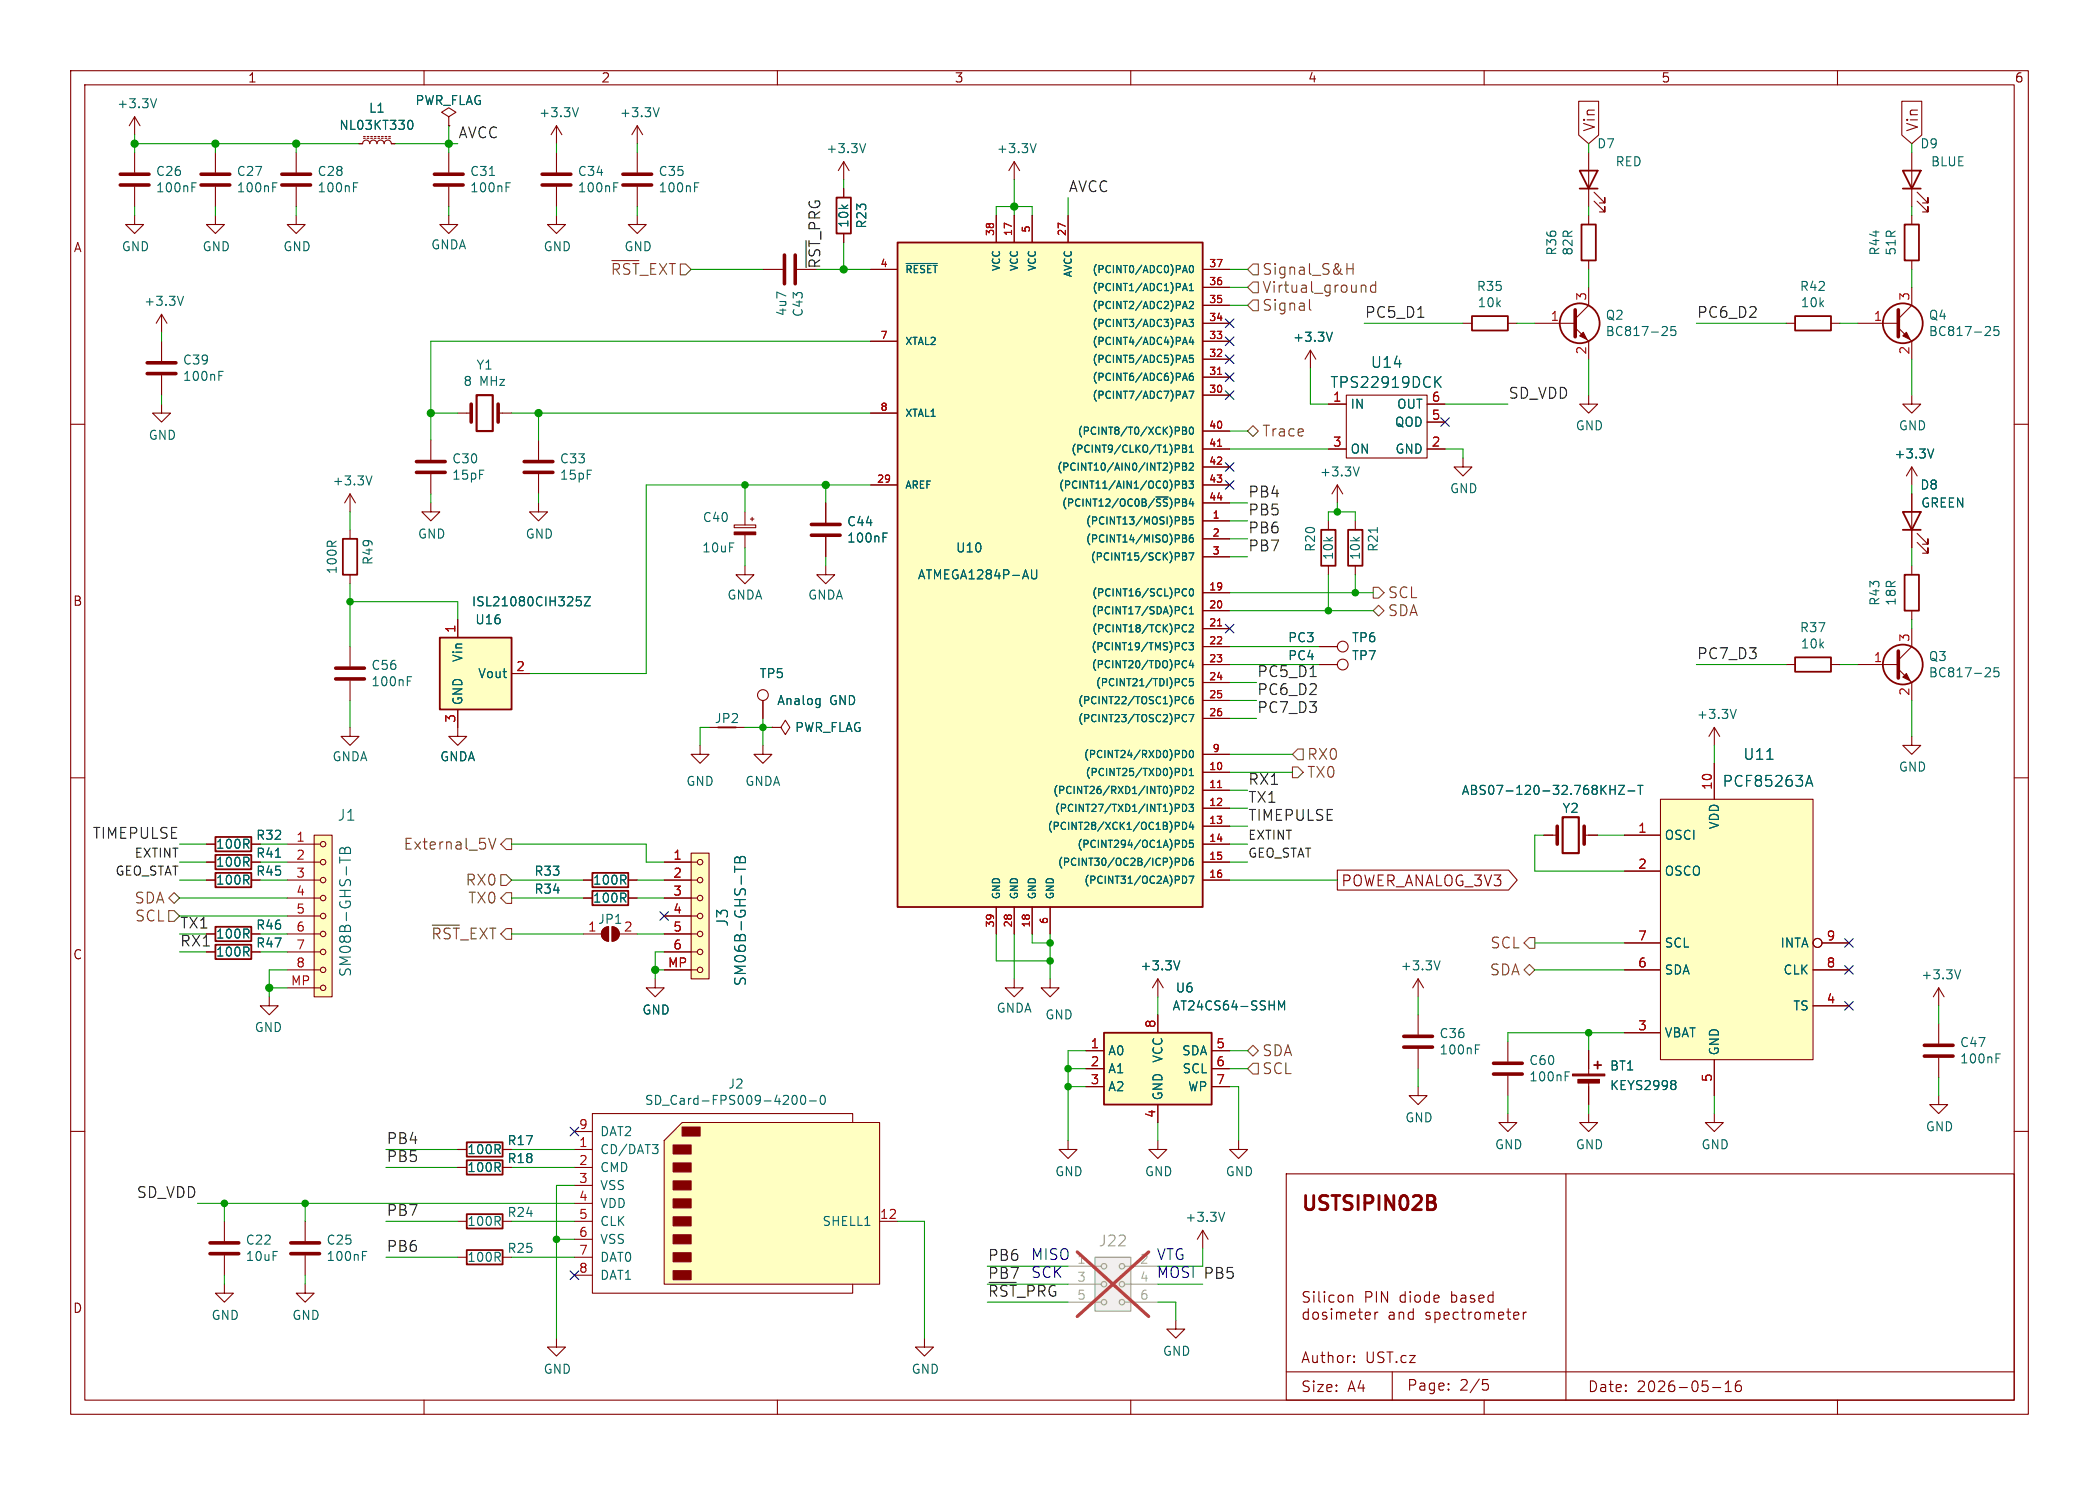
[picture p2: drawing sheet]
<svg xmlns="http://www.w3.org/2000/svg" width="297mm" height="210mm" viewBox="0 0 297 210" stroke-linecap="round" stroke-linejoin="round" font-family="sans-serif">
<defs><g id="words">
<text font-size="2.8" fill="#840000" x="184" y="171.8">USTSIPIN02B</text>
<g font-size="2.1" fill="#0f0f0f">
<text x="64.8" y="19.7">AVCC</text>
<text x="151.1" y="27.3">AVCC</text>
<text x="116.2" y="38.1" transform="rotate(-90 116.2 38.1)">~{RST}_PRG</text>
<text x="193" y="45.1">PC5_D1</text>
<text x="240" y="45.1">PC6_D2</text>
<text x="213.4" y="56.5">SD_VDD</text>
<text x="176.5" y="70.5">PB4</text>
<text x="176.5" y="73">PB5</text>
<text x="176.5" y="75.6">PB6</text>
<text x="176.5" y="78.1">PB7</text>
<text x="177.8" y="95.9">PC5_D1</text>
<text x="240" y="93.3">PC7_D3</text>
<text x="177.8" y="101">PC7_D3</text>
<text x="177.8" y="98.4">PC6_D2</text>
<text x="176.5" y="113.7">TX1</text>
<text x="176.5" y="111.1">RX1</text>
<text x="13.1" y="118.7">TIMEPULSE</text>
<text x="176.5" y="116.2">TIMEPULSE</text>
<text x="25.4" y="131.4">TX1</text>
<text x="25.4" y="134">RX1</text>
<text x="54.6" y="161.9">PB4</text>
<text x="54.6" y="164.5">PB5</text>
<text x="19.3" y="169.5">SD_VDD</text>
<text x="54.6" y="172.1">PB7</text>
<text x="54.6" y="177.2">PB6</text>
<text x="139.7" y="178.4">PB6</text>
<text x="139.7" y="181">PB7</text>
<text x="139.7" y="183.5">~{RST}_PRG</text>
</g>
<g font-size="2.1" fill="#840000">
<text x="225.9" y="18.7" transform="rotate(-90 225.9 18.7)">Vin</text>
<text x="271.6" y="18.7" transform="rotate(-90 271.6 18.7)">Vin</text>
<text x="189.7" y="125.6">POWER_ANALOG_3V3</text>
<text x="184" y="185.7">Silicon</text>
<text x="193" y="185.7">PIN</text>
<text x="198" y="185.7">diode</text>
<text x="184" y="193">Author:</text>
<text x="184" y="197.1">Size:</text>
<text x="190.7" y="197.1">A4</text>
<text x="193.2" y="193">UST.cz</text>
<text x="199" y="196.9">Page:</text>
<text x="206.5" y="196.9">2/5</text>
<text x="224.6" y="197.1">Date:</text>
<text x="231.6" y="197.1">2026-05-16</text>
</g>
<g font-size="2.1" fill="#725600">
<text x="86.4" y="39.1">~{RST}_EXT</text>
<text x="178.5" y="41.6">Virtual_ground</text>
<text x="178.5" y="39.1">Signal_S&amp;H</text>
<text x="178.5" y="44.2">Signal</text>
<text x="178.5" y="62">Trace</text>
<text x="196.3" y="87.4">SDA</text>
<text x="196.3" y="84.8">SCL</text>
<text x="184.9" y="107.7">RX0</text>
<text x="184.9" y="110.2">TX0</text>
<text x="57" y="120.4">External_5V</text>
<text x="65.8" y="125.5">RX0</text>
<text x="19" y="128">SDA</text>
<text x="19.1" y="130.5">SCL</text>
<text x="66.2" y="128">TX0</text>
<text x="61" y="133.1">~{RST}_EXT</text>
<text x="210.8" y="134.3">SCL</text>
<text x="210.8" y="138.2">SDA</text>
<text x="178.5" y="149.6">SDA</text>
<text x="178.5" y="152.1">SCL</text>
</g>
<g font-size="2.1" fill="#006464">
<text x="193.9" y="52.2">U14</text>
<text x="188.2" y="55.1">TPS22919DCK</text>
<text x="246.6" y="107.7">U11</text>
<text x="243.7" y="111.5">PCF85263A</text>
<text x="47.7" y="116.3">J1</text>
<text x="103.2" y="131.1" transform="rotate(-90 103.2 131.1)">J3</text>
<text x="49.9" y="138.3" transform="rotate(-90 49.9 138.3)">SM08B-GHS-TB</text>
<text x="105.8" y="139.6" transform="rotate(-90 105.8 139.6)">SM06B-GHS-TB</text>
</g>
<g font-size="2.1" fill="#0000c2">
<text x="145.8" y="178.3">MISO</text>
<text x="163.6" y="178.3">VTG</text>
<text x="145.8" y="180.9">SCK</text>
<text x="163.6" y="180.9">MOSI PB5</text>
</g>
<text font-size="2.1" fill="#939391" x="155.4" y="176.5">J22</text>
<g font-size="1.8" fill="#840000">
<text x="35" y="11.9">1</text>
<text x="85" y="11.9">2</text>
<text x="135" y="11.9">3</text>
<text x="185" y="11.9">4</text>
<text x="235" y="11.9">5</text>
<text x="285" y="11.9">6</text>
<text x="10.3" y="35.9">A</text>
<text x="10.3" y="85.9">B</text>
<text x="10.3" y="135.9">C</text>
<text x="10.3" y="185.9">D</text>
</g>
<g font-size="1.8" fill="#006464">
<text x="16.5" y="15.5">+3.3V</text>
<text x="52.1" y="16.2">L1</text>
<text x="58.7" y="15.1">PWR_FLAG</text>
<text x="76.2" y="16.8">+3.3V</text>
<text x="87.6" y="16.8">+3.3V</text>
<text x="47.9" y="18.6">NL03KT330</text>
<text x="116.8" y="21.9">+3.3V</text>
<text x="140.9" y="21.9">+3.3V</text>
<text x="225.9" y="21.2">D7</text>
<text x="228.5" y="23.7">RED</text>
<text x="271.6" y="21.2">D9</text>
<text x="273.1" y="23.7">BLUE</text>
<text x="22" y="27.4">100nF</text>
<text x="22" y="25.1">C26</text>
<text x="33.4" y="27.4">100nF</text>
<text x="33.4" y="25.1">C27</text>
<text x="44.8" y="27.4">100nF</text>
<text x="44.8" y="25.1">C28</text>
<text x="66.4" y="27.4">100nF</text>
<text x="66.4" y="25.1">C31</text>
<text x="81.7" y="27.4">100nF</text>
<text x="81.7" y="25.1">C34</text>
<text x="93.1" y="27.4">100nF</text>
<text x="93.1" y="25.1">C35</text>
<text x="17.1" y="35.7">GND</text>
<text x="28.6" y="35.7">GND</text>
<text x="40" y="35.7">GND</text>
<text x="60.9" y="35.5">GNDA</text>
<text x="76.8" y="35.7">GND</text>
<text x="88.3" y="35.7">GND</text>
<text x="120.2" y="32.3" transform="rotate(-90 120.2 32.3)">10k</text>
<text x="122.8" y="32.4" transform="rotate(-90 122.8 32.4)">R23</text>
<text x="208.9" y="41.4">R35</text>
<text x="220.4" y="36.2" transform="rotate(-90 220.4 36.2)">R36</text>
<text x="222.7" y="36.2" transform="rotate(-90 222.7 36.2)">82R</text>
<text x="254.6" y="41.4">R42</text>
<text x="266.1" y="36.2" transform="rotate(-90 266.1 36.2)">R44</text>
<text x="268.4" y="36.2" transform="rotate(-90 268.4 36.2)">51R</text>
<text x="20.3" y="43.5">+3.3V</text>
<text x="111.5" y="44.8" transform="rotate(-90 111.5 44.8)">4u7</text>
<text x="113.8" y="44.9" transform="rotate(-90 113.8 44.9)">C43</text>
<text x="209" y="43.7">10k</text>
<text x="227.1" y="45.4">Q2</text>
<text x="227.1" y="47.7">BC817-25</text>
<text x="254.7" y="43.7">10k</text>
<text x="272.8" y="45.4">Q4</text>
<text x="272.8" y="47.7">BC817-25</text>
<text x="25.8" y="51.8">C39</text>
<text x="67.3" y="52.5">Y1</text>
<text x="182.9" y="48.5">+3.3V</text>
<text x="25.8" y="54.1">100nF</text>
<text x="65.5" y="54.8">8</text>
<text x="67.9" y="54.8">MHz</text>
<text x="191" y="58">IN</text>
<text x="197.6" y="58">OUT</text>
<text x="21" y="62.4">GND</text>
<text x="63.9" y="65.7">C30</text>
<text x="79.1" y="65.7">C33</text>
<text x="191" y="64.4">ON</text>
<text x="197.3" y="60.6">QOD</text>
<text x="197.3" y="64.4">GND</text>
<text x="222.9" y="61.1">GND</text>
<text x="267.9" y="65">+3.3V</text>
<text x="268.6" y="61.1">GND</text>
<text x="47" y="68.9">+3.3V</text>
<text x="63.9" y="68">15pF</text>
<text x="79.1" y="68">15pF</text>
<text x="186.7" y="67.6">+3.3V</text>
<text x="205.1" y="70">GND</text>
<text x="271.6" y="69.4">D8</text>
<text x="271.7" y="72">GREEN</text>
<text x="59.1" y="76.4">GND</text>
<text x="74.3" y="76.4">GND</text>
<text x="99.3" y="74">C40</text>
<text x="119.8" y="76.9">100nF</text>
<text x="119.8" y="74.6">C44</text>
<text x="47.9" y="81.3" transform="rotate(-90 47.9 81.3)">100R</text>
<text x="52.9" y="80" transform="rotate(-90 52.9 80)">R49</text>
<text x="99.3" y="78.3">10uF</text>
<text x="129.8" y="82.1">ATMEGA1284P-AU</text>
<text x="135.2" y="78.3">U10</text>
<text x="186.3" y="78.1" transform="rotate(-90 186.3 78.1)">R20</text>
<text x="188.8" y="79.3" transform="rotate(-90 188.8 79.3)">10k</text>
<text x="192.6" y="79.3" transform="rotate(-90 192.6 79.3)">10k</text>
<text x="195.2" y="78.1" transform="rotate(-90 195.2 78.1)">R21</text>
<text x="66.7" y="86">ISL21080CIH325Z</text>
<text x="67.2" y="88.5">U16</text>
<text x="102.8" y="85">GNDA</text>
<text x="114.3" y="85">GNDA</text>
<text x="254.6" y="89.6">R37</text>
<text x="266.1" y="85.8" transform="rotate(-90 266.1 85.8)">R43</text>
<text x="268.4" y="85.8" transform="rotate(-90 268.4 85.8)">18R</text>
<text x="52.5" y="94.9">C56</text>
<text x="65.6" y="93.7" transform="rotate(-90 65.6 93.7)">Vin</text>
<text x="182.2" y="93.6">PC4</text>
<text x="182.2" y="91">PC3</text>
<text x="191.2" y="93.6">TP7</text>
<text x="191.2" y="91">TP6</text>
<text x="254.7" y="91.9">10k</text>
<text x="272.8" y="93.7">Q3</text>
<text x="272.8" y="96">BC817-25</text>
<text x="52.5" y="97.3">100nF</text>
<text x="65.6" y="99.8" transform="rotate(-90 65.6 99.8)">GND</text>
<text x="67.6" y="96.1">Vout</text>
<text x="107.4" y="96.1">TP5</text>
<text x="109.9" y="99.9">Analog</text>
<text x="117.4" y="99.9">GND</text>
<text x="240" y="101.9">+3.3V</text>
<text x="46.9" y="107.9">GNDA</text>
<text x="62.2" y="107.9">GNDA</text>
<text x="101" y="102.5">JP2</text>
<text x="112.4" y="103.7">PWR_FLAG</text>
<text x="97" y="111.4">GND</text>
<text x="105.4" y="111.4">GNDA</text>
<text x="206.7" y="112.6">ABS07-120-32.768KHZ-T</text>
<text x="268.6" y="109.3">GND</text>
<text x="36.2" y="119">R32</text>
<text x="221" y="115.2">Y2</text>
<text x="235.5" y="119">OSCI</text>
<text x="243.4" y="117.4" transform="rotate(-90 243.4 117.4)">VDD</text>
<text x="30.5" y="125.3">100R</text>
<text x="30.5" y="120.2">100R</text>
<text x="30.5" y="122.8">100R</text>
<text x="36.2" y="124.1">R45</text>
<text x="36.2" y="121.5">R41</text>
<text x="75.5" y="124.1">R33</text>
<text x="83.8" y="125.3">100R</text>
<text x="235.5" y="124.1">OSCO</text>
<text x="36.2" y="131.7">R46</text>
<text x="75.5" y="126.6">R34</text>
<text x="83.8" y="127.9">100R</text>
<text x="84.5" y="130.9">JP1</text>
<text x="30.5" y="135.5">100R</text>
<text x="30.5" y="132.9">100R</text>
<text x="36.2" y="134.2">R47</text>
<text x="161.3" y="137.4">+3.3V</text>
<text x="198.1" y="137.4">+3.3V</text>
<text x="235.5" y="134.2">SCL</text>
<text x="251.8" y="134.2">INTA</text>
<text x="90.8" y="143.7">GND</text>
<text x="140.9" y="143.4">GNDA</text>
<text x="165.8" y="143.1">AT24CS64-SSHM</text>
<text x="166.3" y="140.6">U6</text>
<text x="235.5" y="138">SDA</text>
<text x="252.3" y="138">CLK</text>
<text x="253.7" y="143.1">TS</text>
<text x="271.8" y="138.7">+3.3V</text>
<text x="35.9" y="146.2">GND</text>
<text x="147.8" y="144.4">GND</text>
<text x="156.7" y="149.5">A0</text>
<text x="167.2" y="149.5">SDA</text>
<text x="203.6" y="149.3">100nF</text>
<text x="203.6" y="147">C36</text>
<text x="235.5" y="146.9">VBAT</text>
<text x="243.4" y="149.4" transform="rotate(-90 243.4 149.4)">GND</text>
<text x="277.3" y="148.3">C47</text>
<text x="102.9" y="154.2">J2</text>
<text x="156.7" y="152">A1</text>
<text x="156.7" y="154.5">A2</text>
<text x="164.7" y="155.7" transform="rotate(-90 164.7 155.7)">GND</text>
<text x="164.7" y="150.4" transform="rotate(-90 164.7 150.4)">VCC</text>
<text x="167.2" y="152">SCL</text>
<text x="168" y="154.5">WP</text>
<text x="216.3" y="153.1">100nF</text>
<text x="216.3" y="150.8">C60</text>
<text x="227.7" y="151.6">BT1</text>
<text x="227.7" y="154.4">KEYS2998</text>
<text x="277.3" y="150.6">100nF</text>
<text x="84.8" y="160.9">DAT2</text>
<text x="91.2" y="156.5">SD_Card-FPS009-4200-0</text>
<text x="198.8" y="158.9">GND</text>
<text x="272.4" y="160.2">GND</text>
<text x="66" y="166">100R</text>
<text x="66" y="163.4">100R</text>
<text x="71.7" y="164.7">R18</text>
<text x="71.7" y="162.2">R17</text>
<text x="84.8" y="163.4">CD/DAT3</text>
<text x="84.8" y="166">CMD</text>
<text x="149.2" y="166.5">GND</text>
<text x="161.9" y="166.5">GND</text>
<text x="173.4" y="166.5">GND</text>
<text x="211.5" y="162.7">GND</text>
<text x="222.9" y="162.7">GND</text>
<text x="240.7" y="162.7">GND</text>
<text x="66" y="173.6">100R</text>
<text x="71.7" y="172.3">R24</text>
<text x="84.8" y="168.5">VSS</text>
<text x="84.8" y="171">VDD</text>
<text x="84.8" y="173.6">CLK</text>
<text x="116.3" y="173.6">SHELL1</text>
<text x="167.6" y="173">+3.3V</text>
<text x="34.7" y="176.2">C22</text>
<text x="34.7" y="178.5">10uF</text>
<text x="46.1" y="178.5">100nF</text>
<text x="46.1" y="176.2">C25</text>
<text x="66" y="178.7">100R</text>
<text x="71.7" y="177.4">R25</text>
<text x="84.8" y="176.1">VSS</text>
<text x="84.8" y="178.7">DAT0</text>
<text x="84.8" y="181.2">DAT1</text>
<text x="29.8" y="186.9">GND</text>
<text x="41.3" y="186.9">GND</text>
<text x="164.5" y="191.9">GND</text>
<text x="76.8" y="194.5">GND</text>
<text x="128.9" y="194.5">GND</text>
</g>
<g font-size="1.8" fill="#a90000">
<text x="219.3" y="45.5">1</text>
<text x="224.5" y="42.6" transform="rotate(-90 224.5 42.6)">3</text>
<text x="265" y="45.5">1</text>
<text x="270.3" y="42.6" transform="rotate(-90 270.3 42.6)">3</text>
<text x="224.5" y="50.2" transform="rotate(-90 224.5 50.2)">2</text>
<text x="270.3" y="50.2" transform="rotate(-90 270.3 50.2)">2</text>
<text x="188.5" y="56.9">1</text>
<text x="202.5" y="56.9">6</text>
<text x="202.5" y="59.4">5</text>
<text x="188.5" y="63.2">3</text>
<text x="202.5" y="63.2">2</text>
<text x="64.5" y="89.6" transform="rotate(-90 64.5 89.6)">1</text>
<text x="73" y="95">2</text>
<text x="265" y="93.7">1</text>
<text x="270.3" y="90.9" transform="rotate(-90 270.3 90.9)">3</text>
<text x="270.3" y="98.5" transform="rotate(-90 270.3 98.5)">2</text>
<text x="64.5" y="102.3" transform="rotate(-90 64.5 102.3)">3</text>
<text x="242.3" y="111.8" transform="rotate(-90 242.3 111.8)">10</text>
<text x="41.8" y="119.1">1</text>
<text x="231.7" y="117.9">1</text>
<text x="41.8" y="121.7">2</text>
<text x="41.8" y="124.2">3</text>
<text x="95.2" y="121.7">1</text>
<text x="95.2" y="124.2">2</text>
<text x="231.7" y="122.9">2</text>
<text x="41.8" y="126.7">4</text>
<text x="41.8" y="129.3">5</text>
<text x="41.8" y="131.8">6</text>
<text x="83.1" y="131.8">1</text>
<text x="88.2" y="131.8">2</text>
<text x="95.2" y="126.7">3</text>
<text x="95.2" y="129.3">4</text>
<text x="95.2" y="131.8">5</text>
<text x="41.8" y="134.4">7</text>
<text x="41.8" y="136.9">8</text>
<text x="94.4" y="136.9">MP</text>
<text x="95.2" y="134.4">6</text>
<text x="231.7" y="133.1">7</text>
<text x="231.7" y="136.9">6</text>
<text x="258.4" y="133.1">9</text>
<text x="258.4" y="136.9">8</text>
<text x="41.1" y="139.4">MP</text>
<text x="258.4" y="142">4</text>
<text x="154.2" y="148.3">1</text>
<text x="163.6" y="145.5" transform="rotate(-90 163.6 145.5)">8</text>
<text x="172" y="148.3">5</text>
<text x="231.7" y="145.8">3</text>
<text x="154.2" y="150.9">2</text>
<text x="154.2" y="153.4">3</text>
<text x="172" y="150.9">6</text>
<text x="172" y="153.4">7</text>
<text x="242.3" y="153.1" transform="rotate(-90 242.3 153.1)">5</text>
<text x="81.8" y="159.8">9</text>
<text x="163.6" y="158.2" transform="rotate(-90 163.6 158.2)">4</text>
<text x="81.8" y="162.3">1</text>
<text x="81.8" y="164.8">2</text>
<text x="81.8" y="167.4">3</text>
<text x="81.8" y="169.9">4</text>
<text x="81.8" y="172.5">5</text>
<text x="124.4" y="172.5">12</text>
<text x="81.8" y="175">6</text>
<text x="81.8" y="177.5">7</text>
<text x="81.8" y="180.1">8</text>
</g>
<g font-size="1.8" fill="#0f0f0f">
<text x="176.5" y="118.8">EXTINT</text>
<text x="16.2" y="123.9">GEO_STAT</text>
<text x="19" y="121.4">EXTINT</text>
<text x="176.5" y="121.4">GEO_STAT</text>
</g>
<g font-size="1.8" fill="#a5a4a2">
<text x="152.3" y="178.8">1</text>
<text x="161.2" y="178.8">2</text>
<text x="152.3" y="181.4">3</text>
<text x="152.3" y="183.9">5</text>
<text x="161.2" y="181.4">4</text>
<text x="161.2" y="183.9">6</text>
</g>
<g font-size="1.4" fill="#a90000">
<text x="140.7" y="33.5" transform="rotate(-90 140.7 33.5)">38</text>
<text x="143.3" y="33.5" transform="rotate(-90 143.3 33.5)">17</text>
<text x="145.8" y="33" transform="rotate(-90 145.8 33)">5</text>
<text x="150.9" y="33.5" transform="rotate(-90 150.9 33.5)">27</text>
<text x="124.5" y="37.8">4</text>
<text x="171" y="37.8">37</text>
<text x="171" y="40.4">36</text>
<text x="171" y="42.9">35</text>
<text x="171" y="45.5">34</text>
<text x="124.5" y="48">7</text>
<text x="171" y="48">33</text>
<text x="171" y="50.5">32</text>
<text x="171" y="53.1">31</text>
<text x="124.5" y="58.2">8</text>
<text x="171" y="55.6">30</text>
<text x="171" y="60.7">40</text>
<text x="171" y="63.2">41</text>
<text x="171" y="65.8">42</text>
<text x="124" y="68.3">29</text>
<text x="171" y="68.3">43</text>
<text x="171" y="70.9">44</text>
<text x="171.5" y="73.4">1</text>
<text x="171.5" y="75.9">2</text>
<text x="171" y="83.6">19</text>
<text x="171.5" y="78.5">3</text>
<text x="171" y="86.1">20</text>
<text x="171" y="88.6">21</text>
<text x="171" y="91.2">22</text>
<text x="171" y="93.7">23</text>
<text x="171" y="96.3">24</text>
<text x="171" y="98.8">25</text>
<text x="171" y="101.3">26</text>
<text x="171.5" y="106.4">9</text>
<text x="171" y="109">10</text>
<text x="171" y="111.5">11</text>
<text x="171" y="114">12</text>
<text x="171" y="116.6">13</text>
<text x="171" y="119.1">14</text>
<text x="171" y="121.7">15</text>
<text x="171" y="124.2">16</text>
<text x="140.7" y="131.3" transform="rotate(-90 140.7 131.3)">39</text>
<text x="143.3" y="131.3" transform="rotate(-90 143.3 131.3)">28</text>
<text x="145.8" y="131.3" transform="rotate(-90 145.8 131.3)">18</text>
<text x="148.3" y="130.8" transform="rotate(-90 148.3 130.8)">6</text>
</g>
<g font-size="1.4" fill="#006464">
<text x="128" y="38.8">~{RESET}</text>
<text x="141.7" y="38.5" transform="rotate(-90 141.7 38.5)">VCC</text>
<text x="144.2" y="38.5" transform="rotate(-90 144.2 38.5)">VCC</text>
<text x="146.8" y="38.5" transform="rotate(-90 146.8 38.5)">VCC</text>
<text x="151.9" y="39.3" transform="rotate(-90 151.9 39.3)">AVCC</text>
<text x="154.4" y="38.8">(PCINT0/ADC0)PA0</text>
<text x="154.4" y="41.4">(PCINT1/ADC1)PA1</text>
<text x="154.4" y="43.9">(PCINT2/ADC2)PA2</text>
<text x="154.4" y="46.5">(PCINT3/ADC3)PA3</text>
<text x="128" y="49">XTAL2</text>
<text x="154.4" y="49">(PCINT4/ADC4)PA4</text>
<text x="154.4" y="51.5">(PCINT5/ADC5)PA5</text>
<text x="128" y="59.2">XTAL1</text>
<text x="154.4" y="54.1">(PCINT6/ADC6)PA6</text>
<text x="154.4" y="56.6">(PCINT7/ADC7)PA7</text>
<text x="151.4" y="64.2">(PCINT9/CLKO/T1)PB1</text>
<text x="152.4" y="61.7">(PCINT8/T0/XCK)PB0</text>
<text x="128" y="69.3">AREF</text>
<text x="149.5" y="66.8">(PCINT10/AIN0/INT2)PB2</text>
<text x="149.7" y="69.3">(PCINT11/AIN1/OC0)PB3</text>
<text x="150.1" y="71.9">(PCINT12/OC0B/~{SS})PB4</text>
<text x="153.5" y="74.4">(PCINT13/MOSI)PB5</text>
<text x="153.5" y="76.9">(PCINT14/MISO)PB6</text>
<text x="154.2" y="79.5">(PCINT15/SCK)PB7</text>
<text x="154.3" y="87.1">(PCINT17/SDA)PC1</text>
<text x="154.4" y="84.6">(PCINT16/SCL)PC0</text>
<text x="154.4" y="89.6">(PCINT18/TCK)PC2</text>
<text x="154.3" y="92.2">(PCINT19/TMS)PC3</text>
<text x="154.3" y="94.7">(PCINT20/TDO)PC4</text>
<text x="152.4" y="99.8">(PCINT22/TOSC1)PC6</text>
<text x="154.9" y="97.3">(PCINT21/TDI)PC5</text>
<text x="152.4" y="102.3">(PCINT23/TOSC2)PC7</text>
<text x="153.2" y="107.4">(PCINT24/RXD0)PD0</text>
<text x="148.9" y="112.5">(PCINT26/RXD1/INT0)PD2</text>
<text x="153.5" y="110">(PCINT25/TXD0)PD1</text>
<text x="148.1" y="117.6">(PCINT28/XCK1/OC1B)PD4</text>
<text x="149.1" y="115">(PCINT27/TXD1/INT1)PD3</text>
<text x="149.6" y="122.7">(PCINT30/OC2B/ICP)PD6</text>
<text x="152.3" y="120.1">(PCINT294/OC1A)PD5</text>
<text x="153.3" y="125.2">(PCINT31/OC2A)PD7</text>
<text x="141.7" y="127.3" transform="rotate(-90 141.7 127.3)">GND</text>
<text x="144.2" y="127.3" transform="rotate(-90 144.2 127.3)">GND</text>
<text x="146.8" y="127.3" transform="rotate(-90 146.8 127.3)">GND</text>
<text x="149.3" y="127.3" transform="rotate(-90 149.3 127.3)">GND</text>
</g>
</g></defs>
<g fill="none" stroke="#840000" stroke-width=".15">
<path d="M10 10h277v190h-277zM12 12h273v186h-273zM60 10v2M110 10v2M160 10v2M210 10v2M260 10v2M10 60h2M285 60h2M10 110h2M285 110h2M274.3 144.8v2.8"/>
<path d="M274.3 149.6v2.8M10 160h2M182 166h103v32h-103zM221.6 166v32M285 160h2M60 198v2M110 198v2M160 198v2M182 194h103M184.4 186.3l.3 .3 .4-.1M185.1 185.1v1.5M185.3 182.7h-.3h-.5a.36 .36 0 0 0-.1 .4 .36 .36 0 0 0 .3 .3h.3"/>
<path d="M185.8 186.3a.41 .41 0 0 0 .4 .3 .41 .41 0 0 0 .3-.3M185.9 182.7v.1M185.9 183.2v1M185.9 182.7h-.1l.1 .1M185.9 182.7h.1l-.1 .1M186.6 182.7v1.2M187.4 182.7v.1M187.4 183.2v1M187.4 182.7h-.1l.1 .1M187.4 182.7h.1l-.1 .1M187.8 186.4l-.3 .2-.4-.1M188.4 185.6v1"/>
<path d="M188.8 183.2h-.5l-.3 .2M189.1 185.6v1M189.3 183.4a.41 .41 0 0 1 .4-.3 .41 .41 0 0 1 .4 .3M189.8 185.8v.8M190.4 185.8v.8M190.8 183.3a.37 .37 0 0 1 .6 .1v.8M190.8 183.2v1M191 186.1l.8-.2-.1-.3h-.4l-.3 .2 .1 .7 .2 .1 .4-.1M191.6 192.6h.1l-.1 .1M191.6 192.6h-.1l.1 .1M191.6 191.8v.1M191.6 192.6v.1"/>
<path d="M191.6 191.8h.1l-.1 .1M191.6 191.8h-.1l.1 .1M192.2 185.6h.6M192.4 185.1v1.3l.1 .1 .3 .1M193.2 186.4l.2 .2 .4-.1M193.8 183.4a.41 .41 0 0 0 .3-.4 .41 .41 0 0 0-.3-.3h-.5v1.5M194.5 185.6v1M194.8 182.7v1.5M196.3 182.7v1.5l-.8-1.5v1.5M196.5 186.4l.3 .2 .5-.1M196.8 185.6h.2l.3 .2v.8M197 194v4"/>
<path d="M197.3 185.9l-.5 .1M198 185.6v1M198.6 185.8v.8M198.8 183.2h-.4l-.3 .2M198.8 182.7v1.5M199.3 186.3l.2 .3 .5-.1M199.5 182.7v.1M199.5 183.2v1M199.5 182.7h.1l-.1 .1M200 185.1v1.5M200.2 183.4a.41 .41 0 0 1 .4-.3 .41 .41 0 0 1 .4 .3M202.3 183.2h-.5l-.3 .2"/>
<path d="M202.3 182.7v1.5M202.4 186.4l-.2 .2-.4-.1M203 185.6v1.5M203.6 183.5l-.1-.3h-.1h-.4l-.1 .7M203.8 186.3l-.3 .3-.5-.1M204.3 186.1l.7-.2v-.3h-.5l-.2 .2 .1 .7 .1 .1 .5-.1M205 196.5v.1M205 195.7v.1M205.4 183.2h.4l.3 .2v.5l-.1 .2-.2 .1-.4-.1M205.4 182.7v1.5M206.3 185.6h-.4l-.3 .3v.4l.2 .2 .1 .1 .4-.1M206.8 185.6h.5"/>
<path d="M206.8 183.2h.1h.4l.1 1M207 185.1v1.3v.1l.3 .1M207.4 183.5l-.5 .1a.29 .29 0 0 0-.2 .3 .29 .29 0 0 0 .2 .3l.5-.1M207.8 185.6v1M208.3 185.6h-.3l-.2 .3M208.6 183.2h-.3l-.3 .2 .1 .2 .5 .1 .1 .2-.1 .2-.1 .1-.5-.1M208.8 185.6a.41 .41 0 0 1 .7 .3v.4a.41 .41 0 0 1-.4 .3 .41 .41 0 0 1-.4-.3v-.4zM209.3 183.7l.7-.2-.1-.3h-.4l-.2 .2v.7l.2 .1 .4-.1M209.8 195.1h.7M210 195.7h.3l.3 .3v.3l-.1 .2-.5 .1M210 198v2M210.1 185.7a.37 .37 0 0 1 .7 .1"/>
<path d="M210.1 185.6v1M210.8 185.8l.2-.2h.3l.1 1M210.8 185.8v.8M211.3 183.2h-.5l-.3 .2v.5l.2 .2 .1 .1 .5-.1M211.3 182.7v1.5M212 186.1l.8-.2-.1-.3h-.4l-.3 .2 .1 .7 .2 .1 .4-.1M213.2 185.6h.6M213.4 185.1v1.3l.1 .1 .3 .1M214.2 186.1l.7-.2-.1-.3h-.4l-.2 .2 .1 .7 .1 .1 .4-.1M215.5 185.6v1M216 185.6h-.3l-.2 .3M242.3 196.2h1.2"/>
<path d="M244.1 196.8h.9M244.1 195.7l.4-.4v1.5M246.3 195.3a.59 .59 0 0 0-.8 .6v.6l.2 .2 .4 .1 .2-.1 .1-.5-.1-.3h-.5l-.3 .3M260 198v2"/>
</g>
<path d="M202.6 169.1a.49 .49 0 0 1 .4 .4 .49 .49 0 0 1-.4 .5 .53 .53 0 0 1 .5 .5 .53 .53 0 0 1-.4 .6" fill="none" stroke="#840000" stroke-width=".4"/>
<path d="M272.3 147.8h4.1M272.3 149.4h4.1" fill="none" stroke="#840000" stroke-width=".51"/>
<path d="M282.4 149.6h.5M282.4 149h.6" fill="none" stroke="#006464" stroke-width=".15"/>
<path d="M234.9 113h21.6v36.9h-21.6z" fill="#ffffc2"/>
<g fill="none" stroke="#840000" stroke-width=".15">
<path d="M229.9 118.1h5M234.9 113h21.6v36.9h-21.6zM242.6 108v5M29.2 134.6h1.3M35.6 134.6h1.2M200.7 138.4v2.6M200.7 138.4l-.8 1.3M200.7 138.4l.7 1.3M229.9 123.2h5M229.9 133.4h5M229.9 137.2h5M256.5 137.2h5.1"/>
<path d="M257.8 133.4h3.8M200.7 153.7v1.2h1.2l-1.2 1.3-1.3-1.3h1.3M200.7 143.5v2.8M200.7 148.3v2.8M224.8 157.5v1.3h1.3l-1.3 1.2-1.3-1.2h1.3M224.8 148.6v3.3M224.8 152.9v3.3M229.9 146.1h5M242.6 157.5v1.3h1.2l-1.2 1.2-1.3-1.2h1.3M242.6 149.9v5M256.5 142.2h5.1"/>
<circle cx="257.2" cy="133.3" r=".63"/>
</g>
<path d="M250 107.4h.9M255.5 111.2l.5-1.5 .5 1.5M255.6 110.8h.8M203.8 135.9l-.5 1.3M208.8 148.4h.4M208.8 147.8h.6M236.9 152.8l.2 .3-.2 .3 .2 .2v.2l-.2 .3" fill="none" stroke="#006464" stroke-width=".15"/>
<g fill="#840000" stroke="#840000" stroke-width=".15">
<path d="M222.5 151.9h4.6v.2h-4.6z"/>
<path d="M223.3 152.7h3v.5h-3z"/>
</g>
<path d="M30.5 133.6h5.1v2h-5.1zM225.6 150.6h1M226.1 150.1v1" fill="none" stroke="#840000" stroke-width=".25"/>
<path d="M198.6 146.6h4.1M198.6 148.1h4.1" fill="none" stroke="#840000" stroke-width=".51"/>
<path d="M44.4 118.1h2.6v22.9h-2.6z" fill="#ffffc2"/>
<g fill="none" stroke="#840000" stroke-width=".15">
<path d="M40.6 119.4h4.7M44.4 118.1h2.6v22.9h-2.6zM218.4 118.1h1.9M224.2 118.1h1.9M29.2 132.1h1.3M35.6 132.1h1.2M40.6 121.9h4.7M40.6 124.5h4.7M40.6 127h4.7M40.6 129.5h4.7M40.6 132.1h4.7M40.6 134.6h4.7"/>
<path d="M40.6 137.2h4.7M40.6 139.7h4.7M274.3 139.7l-.7 1.3M274.3 139.7l.8 1.3M274.3 139.7v2.5M274.3 154.9v1.3h1.3l-1.3 1.3-1.3-1.3h1.3M43.2 172.7v2.8M43.2 177.5v2.8M64.8 165.1h1.2M64.8 162.6h1.2M71.1 165.1h1.3M71.1 162.6h1.3"/>
<circle cx="45.7" cy="119.4" r=".38"/>
<circle cx="45.7" cy="121.9" r=".38"/>
<circle cx="45.7" cy="124.5" r=".38"/>
<circle cx="45.7" cy="132.1" r=".38"/>
<circle cx="45.7" cy="127" r=".38"/>
<circle cx="45.7" cy="134.6" r=".38"/>
<circle cx="45.7" cy="139.7" r=".38"/>
<circle cx="45.7" cy="129.5" r=".38"/>
<circle cx="45.7" cy="137.2" r=".38"/>
</g>
<g fill="none" stroke="#006464" stroke-width=".15">
<path d="M227.8 111.1v1.2M227.8 111.7h.7M228.5 111.1v1.2M229 111.1h.9l-.9 1.2h.9M230.4 111.9h.9M231.7 111.1h.8M232.1 111.1v1.2M48.1 121.2v.9M48.1 121.6h1.5M48.1 120a.36 .36 0 0 1 .4-.1 .36 .36 0 0 1 .3 .3 .41 .41 0 0 1 .4-.4 .41 .41 0 0 1 .4 .3v.6h-1.5zM48.8 120.2v.5M277.4 137.2l-.4 1.2"/>
<path d="M51.3 177.6h.4M51.3 177h.6"/>
</g>
<path d="M30.5 131.1h5.1v2h-5.1zM66 164.1h5.1v2h-5.1zM66 161.5h5.1v2.1h-5.1z" fill="none" stroke="#840000" stroke-width=".25"/>
<path d="M220.3 116.8v2.6M224.2 116.8v2.6M41.1 175.8h4.1M41.1 177.3h4.1" fill="none" stroke="#840000" stroke-width=".51"/>
<path d="M221.1 115.6h2.3v5.1h-2.3z" fill="none" stroke="#840000" stroke-width=".3"/>
<path d="M97.8 120.7h2.5v17.7h-2.5z" fill="#ffffc2"/>
<g fill="none" stroke="#840000" stroke-width=".15">
<path d="M78.7 17.8l-.7 1.3M78.7 17.8l.8 1.3M78.7 17.8v2.5M90.2 17.8l-.8 1.3M90.2 17.8l.7 1.3M90.2 17.8v2.5M63.5 30.5v1.3h1.3l-1.3 1.2-1.3-1.2h1.3M63.5 21.6v2.8M63.5 26.4v2.8M78.7 30.5v1.3h1.3l-1.3 1.2-1.2-1.2h1.2M78.7 21.6v2.8M78.7 26.4v2.8"/>
<path d="M90.2 30.5v1.3h1.2l-1.2 1.2-1.3-1.2h1.3M64.8 58.4h1.9M70.5 58.4h1.9M185.4 49.5l-.7 1.3M185.4 49.5l.8 1.3M185.4 49.5v2.6M188 73.7v1.2M189.2 68.6l-.7 1.3M189.2 68.6l.8 1.3M189.2 68.6v2.5M191.8 73.7v1.2M186.7 94h2.5"/>
<path d="M186.7 91.4h2.5M188 80v1.3M191.8 80v1.3M29.2 119.4h1.3M35.6 119.4h1.2M29.2 121.9h1.3M29.2 124.5h1.3M35.6 121.9h1.2M35.6 124.5h1.2M92.7 138.4v1.3h1.3l-1.3 1.3-1.3-1.3h1.3M94 121.9h4.7M94 124.5h4.7"/>
<path d="M94 127h4.7M94 129.5h4.7M94 132.1h4.7M94 134.6h4.7M94 137.2h4.7M97.8 120.7h2.5v17.7h-2.5zM213.4 157.5v1.3h1.2l-1.2 1.2-1.3-1.2h1.3M213.4 147.3v2.8M213.4 152.1v2.8M31.7 172.7v2.8M31.7 177.5v2.8M43.2 181.6v1.3h1.2l-1.2 1.3-1.3-1.3h1.3"/>
<circle cx="190" cy="91.4" r=".76"/>
<circle cx="190" cy="94" r=".76"/>
<circle cx="99.1" cy="129.5" r=".38"/>
<circle cx="99.1" cy="134.6" r=".38"/>
<circle cx="99.1" cy="127" r=".38"/>
<circle cx="99.1" cy="121.9" r=".38"/>
<circle cx="99.1" cy="137.2" r=".38"/>
<circle cx="99.1" cy="132.1" r=".38"/>
<circle cx="99.1" cy="124.5" r=".38"/>
</g>
<g fill="none" stroke="#006464" stroke-width=".15">
<path d="M81.8 15.2l-.4 1.3M93.3 15.2l-.5 1.3M69.3 24.8h.7M71.6 26.5h.4M71.6 25.9h.6M86.9 26.5h.4M86.9 25.9h.6M188.5 47l-.4 1.3M192.3 66l-.4 1.3M194.9 74.6v.7M39 121.2h.7M103.9 122.5v.9"/>
<path d="M103.9 122.9h1.6M104 121.3a.36 .36 0 0 1 .4-.1 .36 .36 0 0 1 .3 .3 .41 .41 0 0 1 .3-.4 .41 .41 0 0 1 .5 .3v.6h-1.6zM104.7 121.5v.5M221.5 152.2h.4M221.5 151.6h.6"/>
</g>
<path d="M61.5 24.6h4M61.5 26.2h4M76.7 24.6h4.1M76.7 26.2h4.1M66.7 57.2v2.5M70.5 57.2v2.5M211.3 150.4h4.1M211.3 151.9h4.1M29.7 175.8h4.1M29.7 177.3h4.1" fill="none" stroke="#840000" stroke-width=".51"/>
<path d="M67.4 55.9h2.3v5.1h-2.3z" fill="none" stroke="#840000" stroke-width=".3"/>
<path d="M186.9 74.9h2.1v5.1h-2.1zM190.8 74.9h2v5.1h-2zM30.5 118.4h5.1v2h-5.1zM30.5 123.4h5.1v2.1h-5.1zM30.5 120.9h5.1v2h-5.1z" fill="none" stroke="#840000" stroke-width=".25"/>
<path d="M127 34.3h43.2v94h-43.2z" fill="#ffffc2"/>
<path d="M127 34.3h43.2v94h-43.2z" fill="none" stroke="#840000" stroke-width=".25"/>
<g fill="none" stroke="#840000" stroke-width=".15">
<path d="M19 30.5v1.3h1.3l-1.3 1.2-1.2-1.2h1.2M19 21.6v2.8M19 26.4v2.8M41.9 21.6v2.8M41.9 26.4v2.8M123.2 38.1h3.8M141 30.5v3.8M143.5 22.9v2.5M143.5 30.5v3.8M143.5 22.9l-.8 1.2M143.5 22.9l.8 1.2M146 30.5v3.8"/>
<path d="M151.1 30.5v3.8M170.2 38.1h3.8M22.9 57.2v1.2h1.2l-1.2 1.3-1.3-1.3h1.3M22.9 44.5l-.8 1.2M22.9 44.5l.7 1.2M22.9 44.5v2.5M22.9 48.3v2.8M22.9 53.1v2.8M123.2 48.3h3.8M123.2 58.4h3.8M170.2 48.3h3.8M170.2 40.6h3.8"/>
<path d="M170.2 43.2h3.8M170.2 45.7h3.8M170.2 50.8h3.8M170.2 53.3h3.8M170.2 55.9h3.8M123.2 68.6h3.8M170.2 68.6h3.8M170.2 61h3.8M170.2 63.5h3.8M170.2 66h3.8M170.2 71.1h3.8M170.2 73.7h3.8"/>
<path d="M170.2 76.2h3.8M170.2 78.7h3.8M170.2 83.8h3.8M170.2 86.4h3.8M170.2 88.9h3.8M170.2 91.4h3.8M170.2 94h3.8M170.2 96.5h3.8M170.2 99.1h3.8M170.2 101.6h3.8M170.2 106.7h3.8M170.2 109.2h3.8"/>
<path d="M170.2 111.8h3.8M170.2 114.3h3.8M170.2 116.8h3.8M170.2 119.4h3.8M141 128.3v3.8M143.5 128.3v3.8M146 128.3v3.8M148.6 128.3v3.8M170.2 121.9h3.8M170.2 124.5h3.8M170.2 174l-.8 1.3M170.2 174l.7 1.3"/>
<path d="M170.2 174v2.5M166.4 186.7v1.3h1.2l-1.2 1.2-1.3-1.2h1.3"/>
</g>
<g fill="none" stroke="#006464" stroke-width=".15">
<path d="M27.2 26.5h.4M27.2 25.9h.6M50 26.5h.4M50 25.9h.6M128.2 37.3h4.4M146.6 20.3l-.4 1.3M167.4 38.3h.5M167.7 37.5l.3 1.1M168.4 37.6l.1-.1a.54 .54 0 0 1 .4 .6 .54 .54 0 0 1-.4 .5l-.1-.1-.1-.3zM26 41.9l-.5 1.3M31 53.1h.4M31 52.5h.6"/>
<path d="M167.3 41.1l.4-1 .3 1M167.4 40.8h.5M167.4 43.4h.5M167.4 45.9h.5M167.4 48.4h.5M167.4 51h.5M167.4 53.5h.5M167.4 56.1h.5M167.7 42.6l.3 1M167.7 45.2l.3 1M167.7 47.7l.3 1M167.7 50.2l.3 1.1"/>
<path d="M167.7 52.8l.3 1M167.7 55.3l.3 1M168.2 45.2h.7l-.4 .4h.3v.5l-.1 .1-.5-.1M168.2 55.3h.7l-.4 1M168.3 42.7l.4-.1 .2 .3-.7 .7h.7M168.3 41.1h.6M168.3 40.4l.3-.3v1M168.5 47.7l-.2 .7h.6M168.8 52.8h-.3a.68 .68 0 0 0 0 1l.3-.1 .1-.3-.2-.2h-.3l-.1 .2M168.8 48v.7M168.8 50.2h-.5v.5l.1-.1 .4 .1 .1 .1-.1 .4-.1 .1-.4-.1M163.6 70.3h1.7"/>
<path d="M166.3 62.9h.4l.2 .2-.1 .3-.5 .1M166.3 65.5h.4l.2 .2-.1 .3h-.5M166.3 68h.4l.2 .2-.1 .3-.5 .1M166.8 60.5l.1 .1-.1 .3M167.3 60.4h.4l.2 .2-.2 .3 .2 .1v.2l-.2 .2h-.4zM167.3 62.9h.4l.2 .2-.2 .3 .2 .1v.3l-.2 .2h-.4zM167.3 65.5h.4l.2 .2-.2 .3 .2 .1v.2l-.2 .2h-.4zM167.3 68h.4l.2 .2-.2 .3 .2 .1v.2l-.2 .2h-.4zM167.3 73.1l.5 .1 .1 .2-.2 .2M167.3 75.6l.5 .1 .1 .2-.2 .2M167.3 78.2l.5 .1 .1 .2-.2 .2M167.3 60.9h.4"/>
<path d="M167.3 63.4h.4M167.3 66h.4M167.3 68.5h.4M167.3 73.6h.4M167.3 76.1h.4M167.3 78.7h.4M167.7 73.6l.2 .2v.2l-.6 .1M167.7 76.1l.2 .2v.3l-.6 .1M167.7 78.7l.2 .2v.2l-.6 .1M168.2 68h.7l-.4 .4 .3 .1v.4l-.1 .1-.5-.1M168.2 78.2h.7l-.4 1M168.3 65.6l.4-.1 .2 .3-.7 .7h.7"/>
<path d="M168.3 63.2l.3-.3v1.1M168.3 64h.6M168.4 60.5l.1-.1a.54 .54 0 0 1 .4 .5 .54 .54 0 0 1-.4 .5l-.1-.1-.1-.3zM168.5 70.5l-.2 .7h.6M168.8 75.6l-.3 .1a.68 .68 0 0 0 0 1l.3-.1 .1-.4-.2-.2h-.2l-.2 .2M168.8 70.9v.7M168.8 73.1h-.5v.5l.1-.1h.4l.1 .2-.1 .3-.1 .1-.4-.1M146 80.6v1l.2 .3 .4-.1 .1-.2v-1M167.4 86.7l.2 .1 .3-.1M167.5 83.3h.2l.2 .1M167.5 88.4l.2-.1 .2 .1M167.5 96h.2l.2 .1"/>
<path d="M167.5 98.6l.2-.1 .2 .1M167.6 90.9l.3 .1M167.6 93.4l.3 .1M167.9 84.2l-.2 .1-.2-.1M167.9 85.9l-.3-.1-.2 .2M167.9 89.3l-.2 .1-.2-.1M167.9 91.8l-.3 .1M167.9 94.3l-.3 .1M167.9 96.9l-.2 .1-.2-.1M167.9 99.4l-.2 .1h-.2M168.2 90.9h.7l-.4 .4 .3 .1v.4l-.1 .1-.5-.1M168.3 88.4l.4-.1 .2 .3-.7 .8h.7"/>
<path d="M168.3 86.1l.3-.3v1M168.3 86.8h.6M168.4 83.4l.1-.1a.54 .54 0 0 1 .4 .5 .54 .54 0 0 1-.4 .5l-.1-.1-.1-.3zM168.5 93.4l-.2 .7h.6M168.8 98.5l-.3 .1a.68 .68 0 0 0 0 .9l.3-.1 .1-.3-.2-.2h-.3l-.1 .2M168.8 93.8v.6M168.8 96h-.5v.4h.1h.4l.1 .1-.1 .4-.1 .1-.4-.1M166.3 111.2h.4l.2 .2-.1 .3h-.5M166.3 113.7h.4l.2 .2-.1 .3-.5 .1M166.3 116.3h.4l.2 .2-.1 .3h-.5M167.3 106.1a.51 .51 0 0 1 .6 .5 .51 .51 0 0 1-.6 .5M167.3 108.7a.51 .51 0 0 1 .6 .5 .51 .51 0 0 1-.6 .5z"/>
<path d="M167.3 111.2a.51 .51 0 0 1 .6 .5 .51 .51 0 0 1-.6 .5zM167.3 113.7a.51 .51 0 0 1 .6 .6 .51 .51 0 0 1-.6 .5zM167.3 116.3a.51 .51 0 0 1 .6 .5 .51 .51 0 0 1-.6 .5zM167.3 118.8a.51 .51 0 0 1 .6 .5 .51 .51 0 0 1-.6 .5zM167.5 101.1l.2-.1 .2 .1M167.9 102l-.2 .1-.2-.1M168.2 113.7h.7l-.4 .4 .3 .1v.5l-.1 .1-.5-.1M168.2 101h.7l-.4 1.1M168.3 111.3l.4-.1 .2 .3-.7 .7h.7M168.3 109l.3-.3v1M168.3 109.7h.6M168.4 106.2l.1-.1a.54 .54 0 0 1 .4 .5 .54 .54 0 0 1-.4 .5l-.1-.1-.1-.2z"/>
<path d="M168.5 116.2l-.2 .8h.6M168.8 116.6v.7M168.8 118.8h-.5v.5l.1-.1 .4 .1 .1 .1-.1 .3-.1 .1-.4-.1M166.3 121.4h.4l.2 .2-.1 .2-.5 .1M167.3 121.4a.51 .51 0 0 1 .6 .5 .51 .51 0 0 1-.6 .5zM167.3 123.9a.51 .51 0 0 1 .6 .5 .51 .51 0 0 1-.6 .5M168.2 123.9h.7l-.4 1M168.8 121.4h-.3a.68 .68 0 0 0 0 1l.3-.1 .1-.4-.2-.1h-.2l-.2 .1M173.3 171.4l-.4 1.3"/>
</g>
<path d="M172.3 53h.6M172.3 63.1h.6M172.3 88.5h.6M172.3 111.4h.6" fill="none" stroke="#a90000" stroke-width=".15"/>
<path d="M17 24.6h4.1M17 26.2h4.1M39.9 24.6h4M39.9 26.2h4M20.8 51.3h4.1M20.8 52.8h4.1" fill="none" stroke="#840000" stroke-width=".51"/>
<path d="M154.9 177.8h5.1v7.6h-5.1z" fill="#ebeae8"/>
<g fill="none" stroke="#9c9b98" stroke-width=".15">
<path d="M151.1 179.1h4.7M154.9 177.8h5.1v7.6h-5.1zM159.1 179.1h4.7M151.1 181.6h4.7M151.1 184.2h4.7M159.1 181.6h4.7M159.1 184.2h4.7"/>
<circle cx="156.2" cy="179.1" r=".38"/>
<circle cx="158.8" cy="179.1" r=".38"/>
<circle cx="156.2" cy="181.6" r=".38"/>
<circle cx="156.2" cy="184.2" r=".38"/>
<circle cx="158.8" cy="181.6" r=".38"/>
<circle cx="158.8" cy="184.2" r=".38"/>
</g>
<path d="M152.4 177l10.1 9.2M162.5 177l-10.1 9.2" fill="none" stroke="#e12e31" stroke-width=".46"/>
<g fill="none" stroke="#840000" stroke-width=".15">
<path d="M51.4 19.6h.3M51.4 19.3h.3M51.9 19.6h.3M51.9 19.3h.3M52.5 19.6h.2M52.5 19.3h.2M53 19.6h.2M53 19.3h.2M53.5 19.6h.2M53.5 19.3h.2M54 19.6h.2M54 19.3h.2"/>
<path d="M54.5 19.6h.2M54.5 19.3h.2M55 19.6h.2M55 19.3h.2M30.5 30.5v1.3h1.2l-1.2 1.2-1.3-1.2h1.3M30.5 21.6v2.8M30.5 26.4v2.8M41.9 30.5v1.3h1.3l-1.3 1.2-1.3-1.2h1.3M50.8 20.3h.5a.51 .51 0 0 1 .5-.5 .51 .51 0 0 1 .5 .5 .51 .51 0 0 1 .5-.5 .51 .51 0 0 1 .5 .5 .51 .51 0 0 1 .5-.5 .51 .51 0 0 1 .6 .5 .51 .51 0 0 1 .5-.5 .51 .51 0 0 1 .5 .5h.5M90.2 21.6v2.8M90.2 26.4v2.8M107.9 38.1h2.8"/>
<path d="M112.8 38.1h2.8M119.4 22.9v2.5M119.4 26.7v1.2M119.4 33v1.3M119.4 22.9l-.8 1.2M119.4 22.9l.7 1.2M116.8 71.1v2.8M116.8 75.9v2.8M151.1 161.3v1.3h1.3l-1.3 1.2-1.2-1.2h1.2M31.7 181.6v1.3h1.3l-1.3 1.3-1.2-1.3h1.2"/>
</g>
<path d="M28.4 24.6h4.1M28.4 26.2h4.1M88.1 24.6h4.1M88.1 26.2h4.1M111 36.1v4M112.5 36.1v4M114.8 74.2h4.1M114.8 75.7h4.1" fill="none" stroke="#840000" stroke-width=".51"/>
<path d="M57.9 17.1l.1-.1a.69 .69 0 0 1 .3 1.2l-.2 .1-.2-.1M38.6 26.5h.4M38.6 25.9h.6M98.3 26.5h.4M98.3 25.9h.6M122.5 20.3l-.4 1.3M125 76h.4M125 75.4h.6" fill="none" stroke="#006464" stroke-width=".15"/>
<path d="M118.4 27.9h2v5.1h-2z" fill="none" stroke="#840000" stroke-width=".25"/>
<path d="M94 161.3l2.5-2.5h28v22.8h-30.5z" fill="#ffffc2"/>
<g fill="none" stroke="#840000" stroke-width=".15">
<path d="M107.9 99.1v2.5M82.5 127h1.3M82.5 132.1h2.6M82.5 124.5h1.3M85.4 131.4l.4-.3h.3v2a1.02 1.02 0 0 1-.9-.6 1.02 1.02 0 0 1 .2-1.1zM86.6 131.1a1.02 1.02 0 0 1 1 1 1.02 1.02 0 0 1-1 1zM87.6 132.1h2.6M88.9 127h1.3M88.9 124.5h1.3M148.6 138.4v1.3h1.3l-1.3 1.3-1.3-1.3h1.3M38.1 141v1.2h-1.3l1.3 1.3 1.3-1.3h-1.3M120.6 158.8v-1.3h-36.8v25.4h36.8v-1.3"/>
<path d="M64.8 172.7h1.2M64.8 177.8h1.2M71.1 172.7h1.3M71.1 177.8h1.3M81.3 160h2.5M81.3 162.6h2.5M81.3 165.1h2.5M81.3 167.6h2.5M81.3 170.2h2.5M81.3 172.7h2.5M81.3 175.3h2.5M81.3 177.8h2.5"/>
<path d="M94 161.3l2.5-2.5h28v22.8h-30.5zM124.5 172.7h2.5M163.8 161.3v1.3h1.3l-1.3 1.2-1.2-1.2h1.2M175.3 161.3v1.3h1.2l-1.2 1.2-1.3-1.2h1.3M78.7 189.2v1.3h1.3l-1.3 1.3-1.2-1.3h1.2M81.3 180.3h2.5M130.8 189.2v1.3h1.3l-1.3 1.3-1.3-1.3h1.3"/>
<circle cx="107.9" cy="98.3" r=".76"/>
</g>
<g fill="#840000" stroke="#840000" stroke-width=".15">
<path d="M95.2 161.9h2.6v1.3h-2.6z"/>
<path d="M95.2 164.5h2.6v1.2h-2.6z"/>
<path d="M95.2 167h2.6v1.3h-2.6z"/>
<path d="M95.2 169.5h2.6v1.3h-2.6z"/>
<path d="M95.2 172.1h2.6v1.3h-2.6z"/>
<path d="M95.2 174.6h2.6v1.3h-2.6z"/>
<path d="M95.2 177.2h2.6v1.2h-2.6z"/>
<path d="M95.2 179.7h2.6v1.3h-2.6z"/>
<path d="M96.5 159.4h2.6v1.3h-2.6z"/>
<path d="M85.4 131.4l.4-.3h.3v2a1.02 1.02 0 0 1-.9-.6 1.02 1.02 0 0 1 .2-1.1z"/>
<path d="M86.6 131.1a1.02 1.02 0 0 1 1 1 1.02 1.02 0 0 1-1 1z"/>
</g>
<path d="M115.7 98.8l.3 .1M116 98.8v1l-.2 .3M116 99.6h-.3M112.2 155l.2-.1a.69 .69 0 0 1 .3 1.2l-.2 .1a.69 .69 0 0 1-.3-1.2zM113.5 155l.1-.1a.69 .69 0 0 1 .3 1.2l-.2 .1a.69 .69 0 0 1-.3-1.2zM114.5 155.7h1M116.2 155l.2-.1a.69 .69 0 0 1 .3 1.2l-.2 .1a.69 .69 0 0 1-.3-1.2zM92.3 161.9h.8l-.4 .5M92.9 162.4l.2 .2v.3l-.2 .2" fill="none" stroke="#006464" stroke-width=".15"/>
<path d="M83.8 126h5.1v2h-5.1zM83.8 123.4h5.1v2.1h-5.1zM66 171.7h5.1v2h-5.1zM66 176.8h5.1v2h-5.1z" fill="none" stroke="#840000" stroke-width=".25"/>
<path d="M156.2 146.1h15.2v10.1h-15.2z" fill="#ffffc2"/>
<g fill="none" stroke="#840000" stroke-width=".25">
<path d="M223.5 24.1h2.6l-1.3 2.6zM223.5 26.7h2.6M223.8 31.8h2v5h-2zM269.2 24.1h2.6l-1.3 2.6zM269.2 26.7h2.6M269.5 31.8h2v5h-2zM254 44.7h5.1v2h-5.1zM48.5 76.2h2v5.1h-2zM269.2 72.4h2.6l-1.3 2.5zM269.2 74.9h2.6M254 93h5.1v2h-5.1zM269.5 81.3h2v5.1h-2z"/>
<path d="M156.2 146.1h15.2v10.1h-15.2z"/>
<circle cx="269.2" cy="45.7" r="2.82"/>
<circle cx="269.2" cy="94" r="2.82"/>
</g>
<g fill="none" stroke="#840000" stroke-width=".15">
<path d="M19 16.5l-.7 1.3M19 16.5l.8 1.3M19 16.5v2.6M63.5 16.5l1-.6-1-.7-1 .7 1 .6v1.3M63.5 17.8h.1M224.8 21.6v7.6M224.8 30.5v1.3M224.8 36.8v1.3M225.6 28.4l1.5 1.6v-.8v.8h-.8M225.6 27.2l1.5 1.5v-.8v.8h-.8M270.5 21.6v7.6M270.5 30.5v1.3"/>
<path d="M270.5 36.8v1.3M271.3 28.4l1.5 1.6v-.8v.8h-.8M271.3 27.2l1.5 1.5v-.8v.8h-.8M252.7 45.7h1.3M259.1 45.7h1.2M262.9 45.7h5.7M268.6 46.4l1.9 1.9v2.5M270.5 55.9v1.3h1.3l-1.3 1.2-1.3-1.2h1.3M270.5 40.6v2.6l-1.9 1.9M49.5 69.9v2.5M49.5 74.9v1.3M49.5 69.9l-.7 1.2"/>
<path d="M49.5 69.9l.8 1.2M61 71.1v1.3h1.2l-1.2 1.3-1.3-1.3h1.3M61 62.2v2.8M61 67.1v2.8M76.2 71.1v1.3h1.3l-1.3 1.3-1.3-1.3h1.3M103.9 74.2h3v.4h-3zM105.4 72.4v1.8M105.4 75.6v1.9M106.2 73.4h.5M106.4 73.2v.5M270.5 66l-.8 1.3M270.5 66l.8 1.3"/>
<path d="M270.5 66v2.6M270.5 69.9v7.6M271.3 76.7l1.5 1.5v-.7v.7h-.8M271.3 75.4l1.5 1.6v-.8v.8h-.8M49.5 81.3v1.3M49.5 91.4v2.8M49.5 96.3v2.8M105.4 80v1.3h1.3l-1.3 1.3-1.3-1.3h1.3M252.7 94h1.3M259.1 94h1.2M262.9 94h5.7M268.6 94.6l1.9 1.9v2.6"/>
<path d="M270.5 80v1.3M270.5 86.4v1.2M270.5 88.9v2.5l-1.9 1.9M64.8 102.9v1.2h1.2l-1.2 1.3-1.3-1.3h1.3M99.1 105.4v1.3h1.2l-1.2 1.3-1.3-1.3h1.3M100.3 102.9h5.1M107.9 105.4v1.3h1.3l-1.3 1.3-1.2-1.3h1.2M242.6 102.9l-.8 1.2M242.6 102.9l.7 1.2M242.6 102.9v2.5M270.5 104.1v1.3h1.3l-1.3 1.3-1.3-1.3h1.3M143.5 138.4v1.3h1.3l-1.3 1.3-1.3-1.3h1.3"/>
<path d="M163.8 138.4v2.6M163.8 138.4l-.7 1.3M163.8 138.4l.8 1.3M153.7 148.6h2.5M153.7 151.1h2.5M153.7 153.7h2.5M163.8 143.5v2.6M163.8 156.2v2.6M171.4 148.6h2.6M171.4 151.1h2.6M171.4 153.7h2.6"/>
</g>
<path d="M22.2 14l-.5 1.2M281.1 46.2h.4l.1 .3v.2l-.7 .7h.7M282.8 46.2h-.6l-.1 .6 .2-.1h.4l.2 .2-.1 .4-.2 .1h-.3l-.2-.1M52.6 67.3l-.4 1.3M273.6 63.5l-.4 1.3M57.6 96.3h.5M57.6 95.7h.6M281.1 94.4l.4 .1 .1 .3v.2l-.7 .7h.7M282.8 94.4h-.6l-.1 .6 .2-.1 .4 .1 .2 .2-.1 .4-.2 .1h-.3l-.2-.1M245.7 100.3l-.5 1.3M166.9 135.9l-.4 1.3M180.9 142.8v-1.3l.4 1 .5-1v1.3" fill="none" stroke="#006464" stroke-width=".15"/>
<path d="M268.6 43.8v3.8M58.9 65.3h4.1M58.9 66.8h4.1M47.5 94.5h4.1M47.5 96h4.1M268.6 92.1v3.8" fill="none" stroke="#840000" stroke-width=".51"/>
<g fill="#840000" stroke="#840000" stroke-width=".15">
<path d="M269.2 47.5l.5-.5 .6 1z"/>
<path d="M103.9 75.2h3v.4h-3z"/>
<path d="M269.2 95.8l.5-.5 .6 1z"/>
</g>
<path d="M62.2 90.2h10.2v10.1h-10.2z" fill="#ffffc2"/>
<g fill="none" stroke="#840000" stroke-width=".25">
<path d="M208.3 44.7h5.1v2h-5.1zM62.2 90.2h10.2v10.1h-10.2z"/>
<circle cx="223.5" cy="45.7" r="2.82"/>
</g>
<g fill="none" stroke="#840000" stroke-width=".15">
<path d="M63.5 17.8h.1M223.4 14.3h2.8v4.8l-1.4 1.2-1.4-1.2zM269.1 14.3h2.8v4.8l-1.4 1.2-1.4-1.2zM50.8 20.3h.5M55.4 20.3h.5M119.4 26.7v1.2M119.4 33v1.3M123.2 38.1h3.8M141 30.5v3.8M143.5 30.5v3.8M146 30.5v3.8M151.1 30.5v3.8"/>
<path d="M170.2 38.1h3.8M123.2 48.3h3.8M123.2 58.4h3.8M170.2 45.7h3.8M170.2 48.3h3.8M170.2 40.6h3.8M170.2 43.2h3.8M170.2 50.8h3.8M170.2 53.3h3.8M170.2 55.9h3.8M188 57.2h2.5M190.5 55.9h11.4v8.9h-11.4z"/>
<path d="M201.9 57.2h2.6M201.9 59.7h2.6M207 45.7h1.3M213.4 45.7h1.2M217.2 45.7h5.7M222.9 46.4l1.9 1.9v2.5M224.8 55.9v1.3h1.3l-1.3 1.2-1.3-1.2h1.3M224.8 40.6v2.6l-1.9 1.9M76.2 62.2v2.8M76.2 67.1v2.8M116.8 71.1v2.8M116.8 75.9v2.8"/>
<path d="M123.2 68.6h3.8M170.2 63.5h3.8M170.2 68.6h3.8M170.2 61h3.8M170.2 66h3.8M170.2 71.1h3.8M170.2 73.7h3.8M170.2 76.2h3.8M170.2 78.7h3.8M188 63.5h2.5M201.9 63.5h2.6M207 64.8v1.2h1.3l-1.3 1.3-1.3-1.3h1.3"/>
<path d="M270.5 69.9v2.5M270.5 74.9v2.6M64.8 87.6v2.6M72.4 95.3h2.5M107.9 99.1v2.5M116.8 80v1.3h1.3l-1.3 1.3-1.2-1.3h1.2M170.2 94h3.8M170.2 91.4h3.8M170.2 83.8h3.8M170.2 86.4h3.8M170.2 88.9h3.8M170.2 96.5h3.8"/>
<path d="M170.2 99.1h3.8M186.7 94h2.5M186.7 91.4h2.5M29.2 119.4h1.3M35.6 119.4h1.2M49.5 102.9v1.2h1.3l-1.3 1.3-1.2-1.3h1.2M64.8 100.3v2.6M109.2 102.9h1.3l.6-1 .7 1-.7 1-.6-1M109.2 102.9h.1M170.2 101.6h3.8M170.2 106.7h3.8M170.2 109.2h3.8"/>
<path d="M170.2 111.8h3.8M170.2 114.3h3.8M170.2 116.8h3.8M170.2 119.4h3.8M218.4 118.1h1.3M224.8 118.1h1.3M229.9 118.1h5M242.6 108v5M29.2 121.9h1.3M29.2 124.5h1.3M29.2 132.1h1.3M29.2 134.6h1.3"/>
<path d="M35.6 121.9h1.2M35.6 124.5h1.2M35.6 132.1h1.2M35.6 134.6h1.2M82.5 124.5h1.3M82.5 127h1.3M88.9 124.5h1.3M88.9 127h1.3M94 137.2h3.8M94 121.9h3.8M94 124.5h3.8M94 127h3.8"/>
<path d="M94 129.5h3.8M94 132.1h3.8M94 134.6h3.8M141 128.3v3.8M143.5 128.3v3.8M146 128.3v3.8M148.6 128.3v3.8M170.2 121.9h3.8M170.2 124.5h3.8M189.2 123.1h24.3l1.2 1.4-1.2 1.4h-24.3zM229.9 123.2h5M229.9 133.4h5"/>
<path d="M229.9 137.2h5M256.5 137.2h5.1M257.8 133.4h3.8M153.7 148.6h2.5M153.7 151.1h2.5M153.7 153.7h2.5M163.8 143.5v2.6M163.8 156.2v2.6M171.4 148.6h2.6M171.4 151.1h2.6M171.4 153.7h2.6M224.8 148.6v2.5"/>
<path d="M224.8 153.7v2.5M229.9 146.1h5M242.6 149.9v5M256.5 142.2h5.1M64.8 162.6h1.2M64.8 165.1h1.2M71.1 162.6h1.3M71.1 165.1h1.3"/>
<circle cx="257.2" cy="133.3" r=".63"/>
</g>
<g fill="none" stroke="#006464" stroke-width=".15">
<path d="M57.9 17.1l.1-.1a.69 .69 0 0 1 .3 1.2l-.2 .1-.2-.1M128.2 37.3h4.4M167.4 38.3h.5M167.7 37.5l.3 1.1M168.4 37.6l.1-.1a.54 .54 0 0 1 .4 .6 .54 .54 0 0 1-.4 .5l-.1-.1-.1-.3zM167.3 41.1l.4-1 .3 1M167.4 40.8h.5M167.4 43.4h.5M167.4 45.9h.5M167.4 48.4h.5M167.4 51h.5M167.4 53.5h.5"/>
<path d="M167.4 56.1h.5M167.7 42.6l.3 1M167.7 45.2l.3 1M167.7 47.7l.3 1M167.7 50.2l.3 1.1M167.7 52.8l.3 1M167.7 55.3l.3 1M168.2 45.2h.7l-.4 .4h.3v.5l-.1 .1-.5-.1M168.2 55.3h.7l-.4 1M168.3 42.7l.4-.1 .2 .3-.7 .7h.7M168.3 41.1h.6M168.3 40.4l.3-.3v1"/>
<path d="M168.5 47.7l-.2 .7h.6M168.8 52.8h-.3a.68 .68 0 0 0 0 1l.3-.1 .1-.3-.2-.2h-.3l-.1 .2M168.8 48v.7M168.8 50.2h-.5v.5l.1-.1 .4 .1 .1 .1-.1 .4-.1 .1-.4-.1M188.5 47l-.4 1.3M203.3 53.9l.6 .9M203.9 53.3l-.9 .8M235.4 46.2h.4l.1 .3v.2l-.8 .7h.8M237.1 46.2h-.6l-.1 .6 .2-.1h.4l.1 .2v.4l-.2 .1h-.3l-.2-.1M125 76h.4M125 75.4h.6M163.6 70.3h1.7"/>
<path d="M166.3 62.9h.4l.2 .2-.1 .3-.5 .1M166.3 65.5h.4l.2 .2-.1 .3h-.5M166.3 68h.4l.2 .2-.1 .3-.5 .1M166.8 60.5l.1 .1-.1 .3M167.3 60.4h.4l.2 .2-.2 .3 .2 .1v.2l-.2 .2h-.4zM167.3 62.9h.4l.2 .2-.2 .3 .2 .1v.3l-.2 .2h-.4zM167.3 65.5h.4l.2 .2-.2 .3 .2 .1v.2l-.2 .2h-.4zM167.3 68h.4l.2 .2-.2 .3 .2 .1v.2l-.2 .2h-.4zM167.3 73.1l.5 .1 .1 .2-.2 .2M167.3 75.6l.5 .1 .1 .2-.2 .2M167.3 78.2l.5 .1 .1 .2-.2 .2M167.3 60.9h.4"/>
<path d="M167.3 63.4h.4M167.3 66h.4M167.3 68.5h.4M167.3 73.6h.4M167.3 76.1h.4M167.3 78.7h.4M167.7 73.6l.2 .2v.2l-.6 .1M167.7 76.1l.2 .2v.3l-.6 .1M167.7 78.7l.2 .2v.2l-.6 .1M168.2 68h.7l-.4 .4 .3 .1v.4l-.1 .1-.5-.1M168.2 78.2h.7l-.4 1M168.3 65.6l.4-.1 .2 .3-.7 .7h.7"/>
<path d="M168.3 63.2l.3-.3v1.1M168.3 64h.6M168.4 60.5l.1-.1a.54 .54 0 0 1 .4 .5 .54 .54 0 0 1-.4 .5l-.1-.1-.1-.3zM168.5 70.5l-.2 .7h.6M168.8 75.6l-.3 .1a.68 .68 0 0 0 0 1l.3-.1 .1-.4-.2-.2h-.2l-.2 .2M168.8 70.9v.7M168.8 73.1h-.5v.5l.1-.1h.4l.1 .2-.1 .3-.1 .1-.4-.1M273.6 63.5l-.4 1.3M81.6 84.4h.6M81.7 84.9h.3l.3 .2v.3l-.2 .2-.4 .1M82.7 84.4h.8l-.8 1.3h.8M115.7 98.8l.3 .1"/>
<path d="M116 98.8v1l-.2 .3M116 99.6h-.3M146 80.6v1l.2 .3 .4-.1 .1-.2v-1M167.4 86.7l.2 .1 .3-.1M167.5 83.3h.2l.2 .1M167.5 88.4l.2-.1 .2 .1M167.5 96h.2l.2 .1M167.5 98.6l.2-.1 .2 .1M167.6 90.9l.3 .1M167.6 93.4l.3 .1M167.9 89.3l-.2 .1-.2-.1M167.9 84.2l-.2 .1-.2-.1"/>
<path d="M167.9 85.9l-.3-.1-.2 .2M167.9 91.8l-.3 .1M167.9 94.3l-.3 .1M167.9 96.9l-.2 .1-.2-.1M167.9 99.4l-.2 .1h-.2M168.2 90.9h.7l-.4 .4 .3 .1v.4l-.1 .1-.5-.1M168.3 88.4l.4-.1 .2 .3-.7 .8h.7M168.3 86.1l.3-.3v1M168.3 86.8h.6M168.4 83.4l.1-.1a.54 .54 0 0 1 .4 .5 .54 .54 0 0 1-.4 .5l-.1-.1-.1-.3zM168.5 93.4l-.2 .7h.6M168.8 98.5l-.3 .1a.68 .68 0 0 0 0 .9l.3-.1 .1-.3-.2-.2h-.3l-.1 .2"/>
<path d="M168.8 93.8v.6M168.8 96h-.5v.4h.1h.4l.1 .1-.1 .4-.1 .1-.4-.1M166.3 111.2h.4l.2 .2-.1 .3h-.5M166.3 113.7h.4l.2 .2-.1 .3-.5 .1M166.3 116.3h.4l.2 .2-.1 .3h-.5M167.3 106.1a.51 .51 0 0 1 .6 .5 .51 .51 0 0 1-.6 .5M167.3 108.7a.51 .51 0 0 1 .6 .5 .51 .51 0 0 1-.6 .5zM167.3 111.2a.51 .51 0 0 1 .6 .5 .51 .51 0 0 1-.6 .5zM167.3 113.7a.51 .51 0 0 1 .6 .6 .51 .51 0 0 1-.6 .5zM167.3 116.3a.51 .51 0 0 1 .6 .5 .51 .51 0 0 1-.6 .5zM167.3 118.8a.51 .51 0 0 1 .6 .5 .51 .51 0 0 1-.6 .5zM167.5 101.1l.2-.1 .2 .1"/>
<path d="M167.9 102l-.2 .1-.2-.1M168.2 113.7h.7l-.4 .4 .3 .1v.5l-.1 .1-.5-.1M168.2 101h.7l-.4 1.1M168.3 111.3l.4-.1 .2 .3-.7 .7h.7M168.3 109l.3-.3v1M168.3 109.7h.6M168.4 106.2l.1-.1a.54 .54 0 0 1 .4 .5 .54 .54 0 0 1-.4 .5l-.1-.1-.1-.2zM168.5 116.2l-.2 .8h.6M168.8 116.6v.7M168.8 118.8h-.5v.5l.1-.1 .4 .1 .1 .1-.1 .3-.1 .1-.4-.1M227.8 111.1v1.2M227.8 111.7h.7"/>
<path d="M228.5 111.1v1.2M229 111.1h.9l-.9 1.2h.9M230.4 111.9h.9M231.7 111.1h.8M232.1 111.1v1.2M250 107.4h.9M255.5 111.2l.5-1.5 .5 1.5M255.6 110.8h.8M39 121.2h.7M103.9 122.5v.9M103.9 122.9h1.6M104 121.3a.36 .36 0 0 1 .4-.1 .36 .36 0 0 1 .3 .3 .41 .41 0 0 1 .3-.4 .41 .41 0 0 1 .5 .3v.6h-1.6z"/>
<path d="M104.7 121.5v.5M166.3 121.4h.4l.2 .2-.1 .2-.5 .1M166.9 135.9l-.4 1.3M167.3 121.4a.51 .51 0 0 1 .6 .5 .51 .51 0 0 1-.6 .5zM167.3 123.9a.51 .51 0 0 1 .6 .5 .51 .51 0 0 1-.6 .5M168.2 123.9h.7l-.4 1M168.8 121.4h-.3a.68 .68 0 0 0 0 1l.3-.1 .1-.4-.2-.1h-.2l-.2 .1M180.9 142.8v-1.3l.4 1 .5-1v1.3M236.9 152.8l.2 .3-.2 .3 .2 .2v.2l-.2 .3"/>
</g>
<path d="M222.9 43.8v3.8M74.2 65.3h4M74.2 66.8h4" fill="none" stroke="#840000" stroke-width=".51"/>
<path d="M223.5 47.5l.5-.5 .5 1z" fill="#840000" stroke="#840000" stroke-width=".15"/>
<g fill="none" stroke="#725600" stroke-width=".15">
<path d="M86.6 36.8h3.8M177.3 39.9h.8v1.5h-.8l-.8-.8zM177.3 37.3h.8v1.6h-.8l-.8-.8zM190.6 37.3v1.5M190.6 38h.9M191.5 37.3v1.5M194.6 39.8v1.5M177.3 42.4h.8v1.5h-.8l-.8-.7zM185.3 42.4v1.3l.2 .2M192.8 40.3h.3l.2 .2v.8M194.6 40.4l-.4-.1-.3 .3v.4l.2 .3h.1h.4M176.5 61l.8-.8 .8 .8-.8 .7z"/>
<path d="M194.3 86.4l.8-.8 .7 .8-.7 .7zM194.3 83.1h.8l.7 .7-.7 .8h-.8zM69.1 118.6l.6 1.5 .5-1.5M71.6 118.6h.8v1.5h-.8l-.7-.7zM182.9 108.5h.7l.8 .7-.8 .8h-.7zM183.6 105.9h.8v1.5h-.8l-.7-.7zM23.9 127l.7-.8 .8 .8-.8 .8zM23.9 128.8h.7l.8 .7-.8 .8h-.7zM61.2 130.8h3.8M70.9 127l.7-.8h.8v1.6h-.8zM70.9 123.7h.7l.8 .8-.8 .7h-.7zM216.4 136.4l.8 .8-.8 .7-.8-.7z"/>
<path d="M216.4 132.6h.8v1.5h-.8l-.8-.7zM176.5 148.6l.8-.8 .8 .8-.8 .8zM177.3 150.4h.8v1.5h-.8l-.8-.8z"/>
</g>
<path d="M114.1 34v3.8M200.6 44.9h.9M185.4 95.7h.8M140 181.4h3.8" fill="none" stroke="#0f0f0f" stroke-width=".15"/>
<g fill="none" stroke="#009600" stroke-width=".15">
<path d="M19 19.1v2.5M63.5 17.8v3.8M19 29.2v1.3M19 20.3h31.8M30.5 20.3v1.3M30.5 29.2v1.3M41.9 20.3v1.3M41.9 29.2v1.3M55.9 20.3h8.9M63.5 29.2v1.3M78.7 20.3v1.3M78.7 29.2v1.3"/>
<path d="M90.2 20.3v1.3M90.2 29.2v1.3M97.8 38.1h10.1M115.6 38.1h7.6M119.4 25.4v1.3M119.4 34.3v3.8M141 30.5v-1.3h5v1.3M143.5 25.4v5.1M151.1 27.9v2.6M174 38.1h2.5M224.8 20.3v1.3M224.8 29.2v1.3"/>
<path d="M224.8 38.1v2.5M270.5 20.3v1.3M270.5 29.2v1.3M270.5 38.1v2.5M22.9 47v1.3M22.9 55.9v1.3M61 58.4h3.8M72.4 58.4h50.8M76.2 58.4v3.8M123.2 48.3h-62.2v13.9M174 43.2h2.5M174 40.6h2.5"/>
<path d="M185.4 52.1v5.1h2.6M193 45.7h14M204.5 57.2h8.9M214.6 45.7h2.6M224.8 50.8v5.1M240 45.7h12.7M260.3 45.7h2.6M270.5 50.8v5.1M49.5 72.4v2.5M61 69.9v1.2M76.2 69.9v1.2M105.4 68.6v3.8"/>
<path d="M105.4 77.5v2.5M116.8 68.6v2.5M116.8 78.7v1.3M123.2 68.6h-31.8v26.7h-16.5M174 76.2h2.5M174 73.7h2.5M174 71.1h2.5M174 61h2.5M174 78.7h2.5M174 63.5h14M188 73.7v-1.3h3.8v1.3M189.2 71.1v1.3"/>
<path d="M204.5 63.5h2.5v1.3M270.5 68.6v1.3M270.5 77.5v2.5M49.5 85.1h15.3v2.5M49.5 82.6v8.8M49.5 99.1v3.8M174 83.8h20.3M174 86.4h20.3M174 91.4h12.7M174 94h12.7M174 96.5h3.8M174 99.1h3.8"/>
<path d="M188 81.3v5.1M191.8 81.3v2.5M240 94h12.7M260.3 94h2.6M270.5 87.6v1.3M270.5 99.1v5M25.4 119.4h3.8M36.8 119.4h3.8M72.4 119.4h19v2.5h2.6M100.3 102.9h-1.2v2.5M105.4 102.9h3.8M107.9 101.6v3.8"/>
<path d="M174 119.4h2.5M174 111.8h2.5M174 114.3h2.5M174 109.2h8.9M174 116.8h2.5M174 101.6h3.8M174 106.7h8.9M218.4 118.1h-1.2v5.1h12.7M226.1 118.1h3.8M242.6 105.4v2.6M25.4 121.9h3.8M25.4 129.5h15.2"/>
<path d="M25.4 124.5h3.8M25.4 127h15.2M25.4 134.6h3.8M25.4 132.1h3.8M36.8 121.9h3.8M36.8 124.5h3.8M36.8 134.6h3.8M36.8 132.1h3.8M38.1 139.7h2.5M40.6 137.2h-2.5v3.8M72.4 124.5h10.1M72.4 127h10.1"/>
<path d="M72.4 132.1h10.1M90.2 124.5h3.8M90.2 127h3.8M90.2 132.1h3.8M92.7 137.2h1.3M94 134.6h-1.3v3.8M141 132.1v3.8h7.6M143.5 132.1v6.3M146 132.1v1.3h2.6M148.6 132.1v6.3M174 121.9h2.5M174 124.5h15.2"/>
<path d="M217.2 137.2h12.7M217.2 133.4h12.7M151.1 153.7h2.6M151.1 151.1h2.6M153.7 148.6h-2.6v12.7M163.8 141v2.5M163.8 158.8v2.5M174 153.7h1.3v7.6M174 151.1h2.5M174 148.6h2.5M200.7 141v2.5M200.7 151.1v2.6"/>
<path d="M213.4 154.9v2.6M224.8 146.1v2.5M224.8 156.2v1.3M229.9 146.1h-16.5v1.2M242.6 154.9v2.6M274.3 142.2v2.6M274.3 152.4v2.5M27.9 170.2h53.4M31.7 170.2v2.5M43.2 170.2v2.5M54.6 162.6h10.2M54.6 165.1h10.2"/>
<path d="M54.6 177.8h10.2M54.6 172.7h10.2M72.4 162.6h8.9M72.4 165.1h8.9M72.4 177.8h8.9M72.4 172.7h8.9M78.7 175.3h2.6M81.3 167.6h-2.6v21.6M127 172.7h3.8v16.5M139.7 179.1h11.4M170.2 176.5v2.6h-6.4M31.7 180.3v1.3"/>
<path d="M43.2 180.3v1.3M139.7 184.2h11.4M139.7 181.6h11.4M163.8 184.2h2.6v2.5M163.8 181.6h6.4"/>
</g>
<g fill="none" stroke="#000084" stroke-width=".15">
<path d="M173.4 45.1l1.2 1.2M173.4 50.2l1.2 1.2M173.4 47.7l1.2 1.2M173.4 52.7l1.2 1.2M173.4 55.3l1.2 1.2M174.6 45.1l-1.2 1.2M174.6 50.2l-1.2 1.2M174.6 47.7l-1.2 1.2M174.6 52.7l-1.2 1.2M174.6 55.3l-1.2 1.2M203.9 59.1l1.2 1.2M205.1 59.1l-1.2 1.2"/>
<path d="M173.4 65.4l1.2 1.2M173.4 68l1.2 1.2M174.6 65.4l-1.2 1.2M174.6 68l-1.2 1.2M173.4 88.3l1.2 1.2M174.6 88.3l-1.2 1.2M93.4 128.9l1.2 1.2M94.6 128.9l-1.2 1.2M261 136.6l1.2 1.2M261 132.7l1.2 1.3M262.2 136.6l-1.2 1.2M262.2 132.7l-1.2 1.3"/>
<path d="M80.7 159.4l1.2 1.2M81.9 159.4l-1.2 1.2M261 141.6l1.2 1.2M262.2 141.6l-1.2 1.2M80.7 179.7l1.2 1.2M81.9 179.7l-1.2 1.2"/>
</g>
<path d="M172.3 53h.6M172.3 63.1h.6M172.3 88.5h.6M172.3 111.4h.6" fill="none" stroke="#a90000" stroke-width=".15"/>
<g fill="#009600" stroke="#009600" stroke-width=".15">
<circle cx="189.2" cy="72.4" r=".46"/>
<circle cx="191.8" cy="83.8" r=".46"/>
<circle cx="188" cy="86.4" r=".46"/>
<circle cx="224.8" cy="146.1" r=".46"/>
<circle cx="151.1" cy="153.7" r=".46"/>
<circle cx="148.6" cy="135.9" r=".46"/>
<circle cx="151.1" cy="151.1" r=".46"/>
<circle cx="92.7" cy="137.2" r=".51"/>
<circle cx="78.7" cy="175.3" r=".46"/>
<circle cx="148.6" cy="133.4" r=".46"/>
<circle cx="143.5" cy="29.2" r=".51"/>
<circle cx="116.8" cy="68.6" r=".51"/>
<circle cx="119.4" cy="38.1" r=".51"/>
<circle cx="41.9" cy="20.3" r=".51"/>
<circle cx="30.5" cy="20.3" r=".51"/>
<circle cx="19" cy="20.3" r=".51"/>
<circle cx="43.2" cy="170.2" r=".46"/>
<circle cx="31.7" cy="170.2" r=".46"/>
<circle cx="38.1" cy="139.7" r=".51"/>
<circle cx="61" cy="58.4" r=".51"/>
<circle cx="63.5" cy="20.3" r=".51"/>
<circle cx="49.5" cy="85.1" r=".46"/>
<circle cx="76.2" cy="58.4" r=".51"/>
<circle cx="105.4" cy="68.6" r=".46"/>
<circle cx="107.9" cy="102.9" r=".46"/>
</g>
<use href="#words"/>
</svg>
